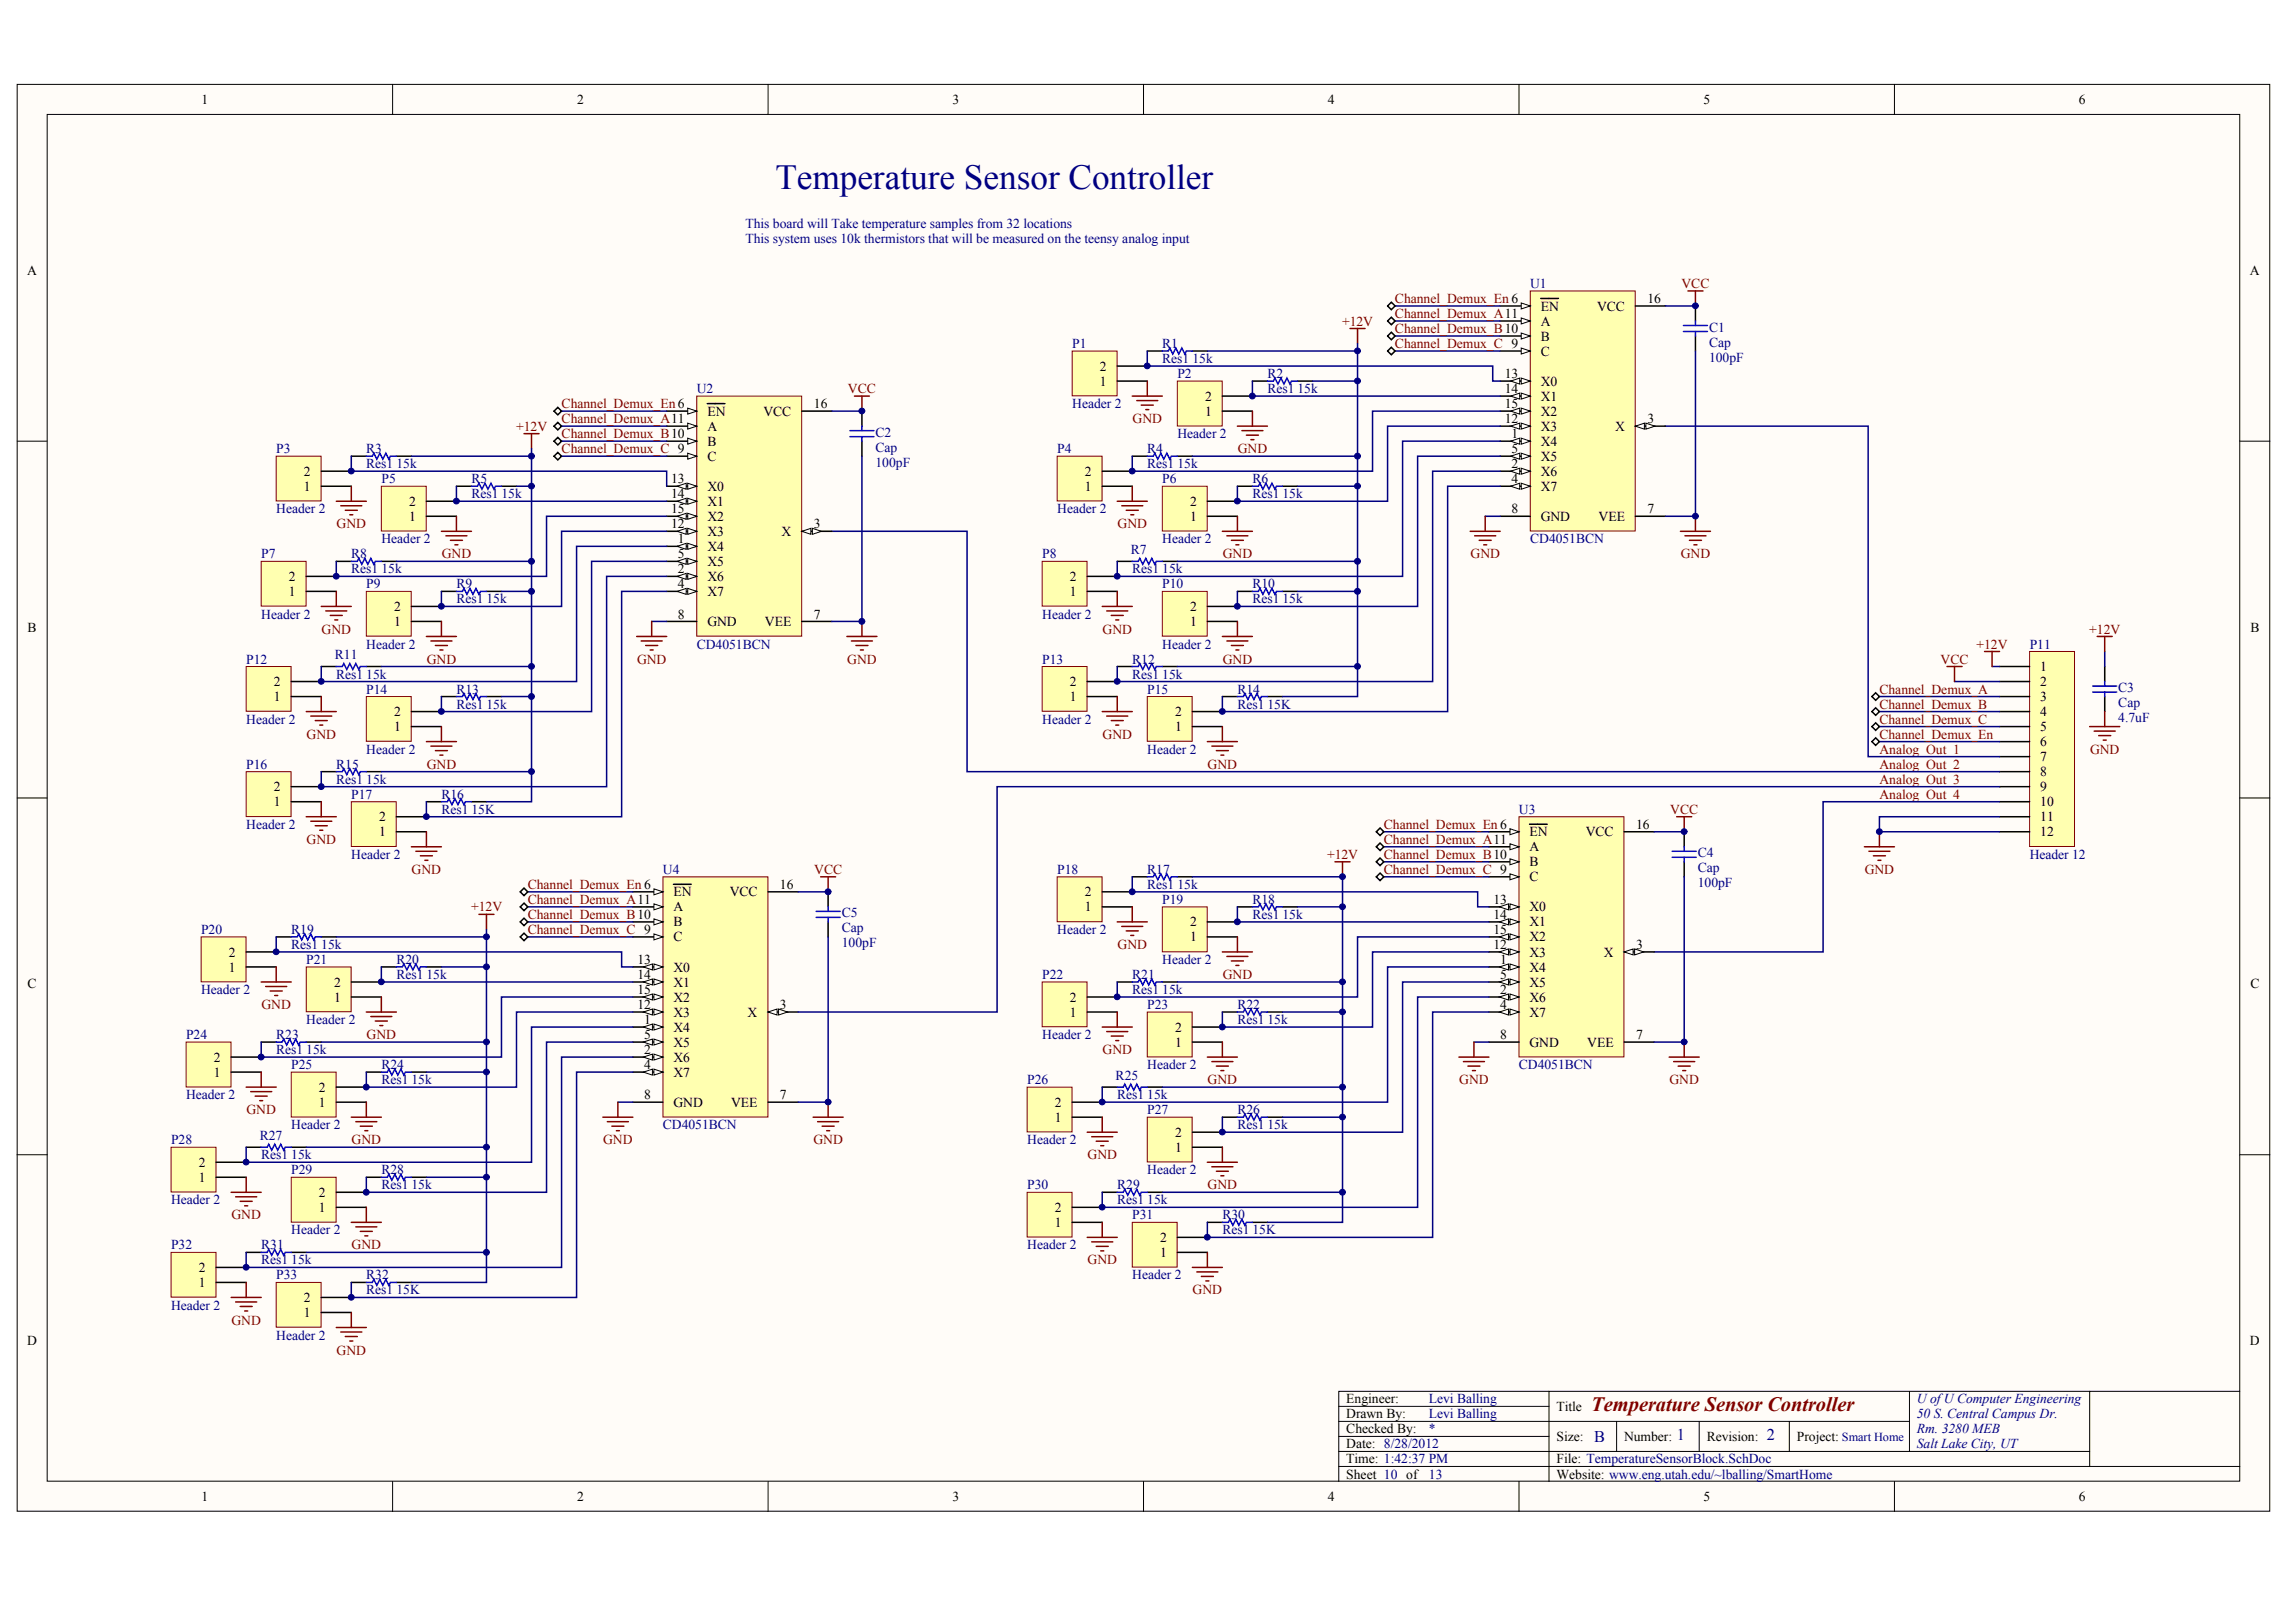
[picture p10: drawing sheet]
<svg xmlns="http://www.w3.org/2000/svg" width="248mm" height="173mm" viewBox="0 0 248 173" stroke-linecap="round" stroke-linejoin="round" font-family="sans-serif">
<defs><g id="words">
<text font-size="3.8" fill="#000080" x="83.8" y="20.5">Temperature Sensor Controller</text>
<text font-size="2.2" fill="#800000" x="171.9" y="152.4">Temperature Sensor Controller</text>
<g font-size="1.8" fill="#000080">
<text x="172.3" y="155.8">B</text>
<text x="181.2" y="155.6">1</text>
<text x="190.9" y="155.6">2</text>
</g>
<g font-size="1.5">
<text x="21.8" y="11.2">1</text>
<text x="62.4" y="11.2">2</text>
<text x="102.9" y="11.2">3</text>
<text x="143.5" y="11.2">4</text>
<text x="184.1" y="11.2">5</text>
<text x="224.6" y="11.2">6</text>
<text x="2.9" y="29.7">A</text>
<text x="243.1" y="29.7">A</text>
<text x="166.5" y="33.6">EN</text>
<text x="166.5" y="35.2">A</text>
<text x="172.6" y="33.6">VCC</text>
<text x="178" y="32.7">16</text>
<text x="118.9" y="41.7">1</text>
<text x="118.9" y="40.1">2</text>
<text x="162.6" y="40.9">13</text>
<text x="166.5" y="41.7">X0</text>
<text x="166.5" y="38.4">C</text>
<text x="166.5" y="36.8">B</text>
<text x="76.4" y="44.9">EN</text>
<text x="76.4" y="46.5">A</text>
<text x="82.5" y="44.9">VCC</text>
<text x="88" y="44.1">16</text>
<text x="130.2" y="44.9">1</text>
<text x="130.2" y="43.3">2</text>
<text x="162.6" y="45.7">12</text>
<text x="162.6" y="44.1">15</text>
<text x="162.6" y="42.5">14</text>
<text x="163.3" y="47.4">1</text>
<text x="166.5" y="46.5">X3</text>
<text x="166.5" y="44.9">X2</text>
<text x="166.5" y="43.3">X1</text>
<text x="174.5" y="46.5">X</text>
<text x="178" y="45.7">3</text>
<text x="32.8" y="53">1</text>
<text x="32.8" y="51.4">2</text>
<text x="72.5" y="52.2">13</text>
<text x="72.5" y="53.8">14</text>
<text x="76.4" y="53">X0</text>
<text x="76.4" y="49.8">C</text>
<text x="76.4" y="48.2">B</text>
<text x="117.2" y="53">1</text>
<text x="117.2" y="51.4">2</text>
<text x="163.3" y="50.6">2</text>
<text x="163.3" y="52.2">4</text>
<text x="163.3" y="49">5</text>
<text x="166.5" y="51.4">X6</text>
<text x="166.5" y="48.2">X4</text>
<text x="166.5" y="53">X7</text>
<text x="166.5" y="49.8">X5</text>
<text x="44.2" y="56.3">1</text>
<text x="44.2" y="54.7">2</text>
<text x="72.5" y="57.1">12</text>
<text x="72.5" y="55.5">15</text>
<text x="73.3" y="58.7">1</text>
<text x="76.4" y="59.5">X4</text>
<text x="76.4" y="57.9">X3</text>
<text x="76.4" y="56.3">X2</text>
<text x="76.4" y="54.7">X1</text>
<text x="84.5" y="57.9">X</text>
<text x="88" y="57.1">3</text>
<text x="128.6" y="56.3">1</text>
<text x="128.6" y="54.7">2</text>
<text x="163.3" y="55.5">8</text>
<text x="166.5" y="56.3">GND</text>
<text x="172.7" y="56.3">VEE</text>
<text x="178" y="55.5">7</text>
<text x="31.2" y="64.4">1</text>
<text x="31.2" y="62.8">2</text>
<text x="73.3" y="62">2</text>
<text x="73.3" y="63.6">4</text>
<text x="73.3" y="60.3">5</text>
<text x="76.4" y="62.8">X6</text>
<text x="76.4" y="64.4">X7</text>
<text x="76.4" y="61.2">X5</text>
<text x="115.6" y="64.4">1</text>
<text x="115.6" y="62.8">2</text>
<text x="3" y="68.2">B</text>
<text x="42.6" y="67.6">1</text>
<text x="42.6" y="66">2</text>
<text x="73.3" y="66.8">8</text>
<text x="76.4" y="67.6">GND</text>
<text x="82.7" y="67.6">VEE</text>
<text x="88" y="66.8">7</text>
<text x="128.6" y="67.6">1</text>
<text x="128.6" y="66">2</text>
<text x="243.2" y="68.2">B</text>
<text x="29.6" y="75.8">1</text>
<text x="29.6" y="74.1">2</text>
<text x="42.6" y="77.4">2</text>
<text x="115.6" y="75.8">1</text>
<text x="115.6" y="74.1">2</text>
<text x="127" y="77.4">2</text>
<text x="220.5" y="72.5">1</text>
<text x="220.5" y="74.1">2</text>
<text x="220.5" y="75.8">3</text>
<text x="220.5" y="77.4">4</text>
<text x="42.6" y="79">1</text>
<text x="127" y="79">1</text>
<text x="220.5" y="79">5</text>
<text x="220.5" y="80.6">6</text>
<text x="220.5" y="82.3">7</text>
<text x="220.5" y="83.9">8</text>
<text x="29.6" y="87.1">1</text>
<text x="29.6" y="85.5">2</text>
<text x="41" y="88.7">2</text>
<text x="176.8" y="89.5">16</text>
<text x="220.5" y="85.5">9</text>
<text x="220.5" y="87.1">10</text>
<text x="220.5" y="88.7">11</text>
<text x="41" y="90.3">1</text>
<text x="165.3" y="90.3">EN</text>
<text x="165.3" y="95.2">C</text>
<text x="165.3" y="93.6">B</text>
<text x="165.3" y="92">A</text>
<text x="171.4" y="90.3">VCC</text>
<text x="220.5" y="90.3">12</text>
<text x="72.8" y="96.8">EN</text>
<text x="72.8" y="101.7">C</text>
<text x="72.8" y="100.1">B</text>
<text x="72.8" y="98.5">A</text>
<text x="78.9" y="96.8">VCC</text>
<text x="84.3" y="96">16</text>
<text x="117.2" y="98.5">1</text>
<text x="117.2" y="96.8">2</text>
<text x="128.6" y="101.7">1</text>
<text x="128.6" y="100.1">2</text>
<text x="161.4" y="97.7">13</text>
<text x="161.4" y="100.9">15</text>
<text x="161.4" y="99.3">14</text>
<text x="165.3" y="98.5">X0</text>
<text x="165.3" y="101.7">X2</text>
<text x="165.3" y="100.1">X1</text>
<text x="3" y="106.8">C</text>
<text x="24.7" y="105">1</text>
<text x="24.7" y="103.3">2</text>
<text x="36.1" y="106.6">2</text>
<text x="68.9" y="104.1">13</text>
<text x="68.9" y="107.4">15</text>
<text x="68.9" y="105.8">14</text>
<text x="72.8" y="105">X0</text>
<text x="72.8" y="106.6">X1</text>
<text x="161.4" y="102.5">12</text>
<text x="162.1" y="107.4">2</text>
<text x="162.1" y="104.1">1</text>
<text x="162.1" y="105.8">5</text>
<text x="165.3" y="105">X4</text>
<text x="165.3" y="106.6">X5</text>
<text x="165.3" y="103.3">X3</text>
<text x="173.3" y="103.3">X</text>
<text x="176.8" y="102.5">3</text>
<text x="243.2" y="106.8">C</text>
<text x="36.1" y="108.2">1</text>
<text x="68.9" y="109">12</text>
<text x="69.6" y="113.9">2</text>
<text x="69.6" y="110.6">1</text>
<text x="69.6" y="112.3">5</text>
<text x="72.8" y="111.4">X4</text>
<text x="72.8" y="113.1">X5</text>
<text x="72.8" y="109.8">X3</text>
<text x="72.8" y="108.2">X2</text>
<text x="80.8" y="109.8">X</text>
<text x="84.3" y="109">3</text>
<text x="115.6" y="109.8">1</text>
<text x="115.6" y="108.2">2</text>
<text x="127" y="113.1">1</text>
<text x="127" y="111.4">2</text>
<text x="162.1" y="109">4</text>
<text x="162.1" y="112.3">8</text>
<text x="165.3" y="108.2">X6</text>
<text x="165.3" y="109.8">X7</text>
<text x="165.3" y="113.1">GND</text>
<text x="171.5" y="113.1">VEE</text>
<text x="176.8" y="112.3">7</text>
<text x="23.1" y="116.3">1</text>
<text x="23.1" y="114.7">2</text>
<text x="34.5" y="119.6">1</text>
<text x="34.5" y="117.9">2</text>
<text x="69.6" y="115.5">4</text>
<text x="69.6" y="118.8">8</text>
<text x="72.8" y="114.7">X6</text>
<text x="72.8" y="116.3">X7</text>
<text x="72.8" y="119.6">GND</text>
<text x="79" y="119.6">VEE</text>
<text x="84.3" y="118.8">7</text>
<text x="114" y="119.6">2</text>
<text x="114" y="121.2">1</text>
<text x="127" y="124.4">1</text>
<text x="127" y="122.8">2</text>
<text x="21.5" y="127.7">1</text>
<text x="21.5" y="126.1">2</text>
<text x="34.5" y="130.9">1</text>
<text x="34.5" y="129.3">2</text>
<text x="114" y="130.9">2</text>
<text x="21.5" y="137.4">2</text>
<text x="114" y="132.5">1</text>
<text x="125.4" y="135.8">1</text>
<text x="125.4" y="134.2">2</text>
<text x="21.5" y="139">1</text>
<text x="32.8" y="142.3">1</text>
<text x="32.8" y="140.7">2</text>
<text x="2.9" y="145.3">D</text>
<text x="243.1" y="145.3">D</text>
<text x="145.5" y="151.6">Engineer:</text>
<text x="145.5" y="153.2">Drawn By:</text>
<text x="145.5" y="154.9">Checked By:</text>
<text x="168.2" y="152.4">Title</text>
<text x="168.2" y="155.7">Size:</text>
<text x="175.5" y="155.7">Number:</text>
<text x="184.4" y="155.7">Revision:</text>
<text x="194.2" y="155.7">Project: Smart Home</text>
<text x="145.5" y="156.5">Date: 8/28/2012</text>
<text x="145.5" y="159.7">Sheet 10 of</text>
<text x="145.5" y="158.1">Time: 1:42:37 PM</text>
<text x="168.2" y="158.1">File: TemperatureSensorBlock.SchDoc</text>
<text x="168.2" y="159.7">Website: www.eng.utah.edu/~lballing/SmartHome</text>
<text x="21.8" y="162.2">1</text>
<text x="62.4" y="162.2">2</text>
<text x="102.9" y="162.2">3</text>
<text x="143.5" y="162.2">4</text>
<text x="184.1" y="162.2">5</text>
<text x="224.6" y="162.2">6</text>
</g>
<g font-size="1.5" fill="#000080">
<text x="80.6" y="26.3">This system uses 10k thermistors that will be measured on the teensy analog input</text>
<text x="80.6" y="24.6">This board will Take temperature samples from 32 locations</text>
<text x="165.4" y="31.1">U1</text>
<text x="184.7" y="35.8">C1</text>
<text x="115.9" y="37.6">P1</text>
<text x="125.6" y="37.6">R1</text>
<text x="125.6" y="39.2">Res1</text>
<text x="127.2" y="40.9">P2</text>
<text x="128.9" y="39.2">15k</text>
<text x="137" y="40.9">R2</text>
<text x="184.7" y="39.1">100pF</text>
<text x="184.7" y="37.4">Cap</text>
<text x="75.3" y="42.5">U2</text>
<text x="94.6" y="47.2">C2</text>
<text x="115.9" y="44.1">Header 2</text>
<text x="127.2" y="47.4">Header 2</text>
<text x="137" y="42.5">Res1</text>
<text x="140.2" y="42.5">15k</text>
<text x="29.9" y="49">P3</text>
<text x="39.6" y="49">R3</text>
<text x="39.6" y="50.6">Res1</text>
<text x="41.2" y="52.2">P5</text>
<text x="42.8" y="50.6">15k</text>
<text x="50.9" y="52.2">R5</text>
<text x="50.9" y="53.8">Res1</text>
<text x="54.2" y="53.8">15k</text>
<text x="94.6" y="50.4">100pF</text>
<text x="94.6" y="48.8">Cap</text>
<text x="114.2" y="49">P4</text>
<text x="124" y="49">R4</text>
<text x="124" y="50.6">Res1</text>
<text x="125.6" y="52.2">P6</text>
<text x="127.2" y="50.6">15k</text>
<text x="135.3" y="52.2">R6</text>
<text x="135.3" y="53.8">Res1</text>
<text x="138.6" y="53.8">15k</text>
<text x="29.9" y="55.5">Header 2</text>
<text x="41.2" y="58.7">Header 2</text>
<text x="114.2" y="55.5">Header 2</text>
<text x="122.2" y="59.8">R7</text>
<text x="125.6" y="58.7">Header 2</text>
<text x="165.4" y="58.7">CD4051BCN</text>
<text x="28.2" y="60.3">P7</text>
<text x="38" y="60.3">R8</text>
<text x="38" y="62">Res1</text>
<text x="39.6" y="63.6">P9</text>
<text x="41.2" y="62">15k</text>
<text x="49.3" y="63.6">R9</text>
<text x="49.3" y="65.2">Res1</text>
<text x="52.6" y="65.2">15k</text>
<text x="112.6" y="60.3">P8</text>
<text x="122.3" y="62">Res1</text>
<text x="125.6" y="62">15k</text>
<text x="125.6" y="63.6">P10</text>
<text x="135.3" y="63.6">R10</text>
<text x="135.3" y="65.2">Res1</text>
<text x="138.6" y="65.2">15k</text>
<text x="26.6" y="71.7">P12</text>
<text x="28.2" y="66.8">Header 2</text>
<text x="36.2" y="71.2">R11</text>
<text x="39.6" y="70.1">Header 2</text>
<text x="75.3" y="70.1">CD4051BCN</text>
<text x="112.6" y="66.8">Header 2</text>
<text x="112.6" y="71.7">P13</text>
<text x="122.3" y="71.7">R12</text>
<text x="125.6" y="70.1">Header 2</text>
<text x="219.3" y="70.1">P11</text>
<text x="36.3" y="73.3">Res1</text>
<text x="39.6" y="73.3">15k</text>
<text x="39.6" y="74.9">P14</text>
<text x="49.3" y="74.9">R13</text>
<text x="49.3" y="76.6">Res1</text>
<text x="52.6" y="76.6">15k</text>
<text x="122.3" y="73.3">Res1</text>
<text x="124" y="74.9">P15</text>
<text x="125.6" y="73.3">15k</text>
<text x="133.7" y="74.9">R14</text>
<text x="133.7" y="76.6">Res1</text>
<text x="137" y="76.6">15K</text>
<text x="228.9" y="74.8">C3</text>
<text x="228.9" y="76.4">Cap</text>
<text x="26.6" y="78.2">Header 2</text>
<text x="26.6" y="83">P16</text>
<text x="36.3" y="83">R15</text>
<text x="39.6" y="81.4">Header 2</text>
<text x="112.6" y="78.2">Header 2</text>
<text x="124" y="81.4">Header 2</text>
<text x="228.9" y="78">4.7uF</text>
<text x="26.6" y="89.5">Header 2</text>
<text x="36.3" y="84.7">Res1</text>
<text x="38" y="86.3">P17</text>
<text x="39.6" y="84.7">15k</text>
<text x="47.7" y="86.3">R16</text>
<text x="47.7" y="87.9">Res1</text>
<text x="50.9" y="87.9">15K</text>
<text x="164.1" y="87.9">U3</text>
<text x="38" y="92.8">Header 2</text>
<text x="71.6" y="94.4">U4</text>
<text x="114.2" y="94.4">P18</text>
<text x="124" y="94.4">R17</text>
<text x="183.5" y="95.9">100pF</text>
<text x="183.5" y="92.6">C4</text>
<text x="183.5" y="94.2">Cap</text>
<text x="219.3" y="92.8">Header 12</text>
<text x="21.7" y="100.9">P20</text>
<text x="31.5" y="100.9">R19</text>
<text x="91" y="99.1">C5</text>
<text x="91" y="100.7">Cap</text>
<text x="114.2" y="100.9">Header 2</text>
<text x="124" y="96">Res1</text>
<text x="125.6" y="97.7">P19</text>
<text x="127.2" y="96">15k</text>
<text x="135.3" y="97.7">R18</text>
<text x="135.3" y="99.3">Res1</text>
<text x="138.6" y="99.3">15k</text>
<text x="21.7" y="107.4">Header 2</text>
<text x="31.5" y="102.5">Res1</text>
<text x="33.1" y="104.1">P21</text>
<text x="34.7" y="102.5">15k</text>
<text x="42.8" y="104.1">R20</text>
<text x="42.8" y="105.8">Res1</text>
<text x="46.1" y="105.8">15k</text>
<text x="91" y="102.4">100pF</text>
<text x="112.6" y="105.8">P22</text>
<text x="122.3" y="105.8">R21</text>
<text x="122.3" y="107.4">Res1</text>
<text x="125.6" y="104.1">Header 2</text>
<text x="125.6" y="107.4">15k</text>
<text x="20.1" y="112.3">P24</text>
<text x="29.9" y="112.3">R23</text>
<text x="29.9" y="113.9">Res1</text>
<text x="33.1" y="110.6">Header 2</text>
<text x="33.1" y="113.9">15k</text>
<text x="112.6" y="112.3">Header 2</text>
<text x="124" y="109">P23</text>
<text x="133.7" y="109">R22</text>
<text x="133.7" y="110.6">Res1</text>
<text x="137" y="110.6">15k</text>
<text x="20.1" y="118.8">Header 2</text>
<text x="31.5" y="115.5">P25</text>
<text x="41.2" y="115.5">R24</text>
<text x="41.2" y="117.1">Res1</text>
<text x="44.5" y="117.1">15k</text>
<text x="111" y="117.1">P26</text>
<text x="120.6" y="116.6">R25</text>
<text x="120.7" y="118.8">Res1</text>
<text x="124" y="115.5">Header 2</text>
<text x="124" y="118.8">15k</text>
<text x="164.1" y="115.5">CD4051BCN</text>
<text x="18.5" y="123.6">P28</text>
<text x="28.1" y="123.1">R27</text>
<text x="28.2" y="125.2">Res1</text>
<text x="31.5" y="122">Header 2</text>
<text x="31.5" y="125.2">15k</text>
<text x="71.6" y="122">CD4051BCN</text>
<text x="111" y="123.6">Header 2</text>
<text x="124" y="120.4">P27</text>
<text x="133.7" y="120.4">R26</text>
<text x="133.7" y="122">Res1</text>
<text x="137" y="122">15k</text>
<text x="18.5" y="130.1">Header 2</text>
<text x="31.5" y="126.9">P29</text>
<text x="41.2" y="126.9">R28</text>
<text x="41.2" y="128.5">Res1</text>
<text x="44.5" y="128.5">15k</text>
<text x="111" y="128.5">P30</text>
<text x="120.7" y="128.5">R29</text>
<text x="120.7" y="130.1">Res1</text>
<text x="122.3" y="131.7">P31</text>
<text x="124" y="126.9">Header 2</text>
<text x="124" y="130.1">15k</text>
<text x="132.1" y="131.7">R30</text>
<text x="18.5" y="135">P32</text>
<text x="28.2" y="135">R31</text>
<text x="28.2" y="136.6">Res1</text>
<text x="31.5" y="133.4">Header 2</text>
<text x="31.5" y="136.6">15k</text>
<text x="111" y="135">Header 2</text>
<text x="132.1" y="133.4">Res1</text>
<text x="135.3" y="133.4">15K</text>
<text x="18.5" y="141.5">Header 2</text>
<text x="29.9" y="138.2">P33</text>
<text x="39.6" y="138.2">R32</text>
<text x="39.6" y="139.8">Res1</text>
<text x="42.8" y="139.8">15K</text>
<text x="122.3" y="138.2">Header 2</text>
<text x="29.9" y="144.7">Header 2</text>
<text x="154.4" y="153.2">Levi Balling</text>
<text x="154.4" y="151.6">Levi Balling</text>
<text x="154.4" y="154.9">*</text>
<text x="207.1" y="151.6">U of U Computer Engineering</text>
<text x="207.1" y="153.2">50 S. Central Campus Dr.</text>
<text x="207.1" y="154.9">Rm. 3280 MEB</text>
<text x="154.4" y="159.7">13</text>
<text x="207.1" y="156.5">Salt Lake City, UT</text>
</g>
<g font-size="1.5" fill="#800000">
<text x="145" y="35.2">+12V</text>
<text x="150.7" y="32.7">Channel_Demux_En 6</text>
<text x="150.7" y="34.4">Channel_Demux_A11</text>
<text x="150.7" y="36">Channel_Demux_B10</text>
<text x="181.7" y="31.1">VCC</text>
<text x="150.7" y="37.6">Channel_Demux_C 9</text>
<text x="55.8" y="46.5">+12V</text>
<text x="60.7" y="44.1">Channel_Demux_En 6</text>
<text x="60.7" y="45.7">Channel_Demux_A11</text>
<text x="60.7" y="47.4">Channel_Demux_B10</text>
<text x="91.6" y="42.5">VCC</text>
<text x="122.4" y="45.7">GND</text>
<text x="60.7" y="49">Channel_Demux_C 9</text>
<text x="133.8" y="49">GND</text>
<text x="36.4" y="57.1">GND</text>
<text x="120.8" y="57.1">GND</text>
<text x="47.7" y="60.3">GND</text>
<text x="132.1" y="60.3">GND</text>
<text x="158.9" y="60.3">GND</text>
<text x="181.6" y="60.3">GND</text>
<text x="34.8" y="68.5">GND</text>
<text x="46.1" y="71.7">GND</text>
<text x="68.8" y="71.7">GND</text>
<text x="91.6" y="71.7">GND</text>
<text x="119.1" y="68.5">GND</text>
<text x="132.1" y="71.7">GND</text>
<text x="209.7" y="71.7">VCC</text>
<text x="213.6" y="70.1">+12V</text>
<text x="225.8" y="68.5">+12V</text>
<text x="203.1" y="74.9">Channel_Demux_A</text>
<text x="203.1" y="76.6">Channel_Demux_B</text>
<text x="33.1" y="79.8">GND</text>
<text x="46.1" y="83">GND</text>
<text x="119.1" y="79.8">GND</text>
<text x="130.5" y="83">GND</text>
<text x="203.1" y="78.2">Channel_Demux_C</text>
<text x="203.1" y="79.8">Channel_Demux_En</text>
<text x="203.1" y="81.4">Analog_Out_1</text>
<text x="203.1" y="83">Analog_Out_2</text>
<text x="225.9" y="81.4">GND</text>
<text x="149.5" y="89.5">Channel_Demux_En 6</text>
<text x="180.5" y="87.9">VCC</text>
<text x="203.1" y="84.7">Analog_Out_3</text>
<text x="203.1" y="86.3">Analog_Out_4</text>
<text x="33.1" y="91.2">GND</text>
<text x="44.5" y="94.4">GND</text>
<text x="88" y="94.4">VCC</text>
<text x="143.4" y="92.8">+12V</text>
<text x="149.5" y="91.2">Channel_Demux_A11</text>
<text x="149.5" y="92.8">Channel_Demux_B10</text>
<text x="149.5" y="94.4">Channel_Demux_C 9</text>
<text x="201.5" y="94.4">GND</text>
<text x="50.9" y="98.5">+12V</text>
<text x="57" y="96">Channel_Demux_En 6</text>
<text x="57" y="97.7">Channel_Demux_A11</text>
<text x="57" y="99.3">Channel_Demux_B10</text>
<text x="57" y="100.9">Channel_Demux_C 9</text>
<text x="120.8" y="102.5">GND</text>
<text x="132.1" y="105.8">GND</text>
<text x="28.3" y="109">GND</text>
<text x="39.6" y="112.3">GND</text>
<text x="119.1" y="113.9">GND</text>
<text x="130.5" y="117.1">GND</text>
<text x="157.7" y="117.1">GND</text>
<text x="180.4" y="117.1">GND</text>
<text x="26.6" y="120.4">GND</text>
<text x="38" y="123.6">GND</text>
<text x="65.2" y="123.6">GND</text>
<text x="87.9" y="123.6">GND</text>
<text x="117.5" y="125.2">GND</text>
<text x="25" y="131.7">GND</text>
<text x="130.5" y="128.5">GND</text>
<text x="38" y="135">GND</text>
<text x="117.5" y="136.6">GND</text>
<text x="25" y="143.1">GND</text>
<text x="128.9" y="139.8">GND</text>
<text x="36.4" y="146.3">GND</text>
</g>
</g></defs>
<g fill="#fffcf8" stroke="#000" stroke-width=".11">
<path d="M1.9 9.1h243.4v154.2h-243.4z"/>
<path d="M5.1 12.4h236.9v147.6h-236.9z"/>
</g>
<g fill="none" stroke="#000" stroke-width=".11">
<path d="M42.4 9.1v3.3M83 9.1v3.3M123.6 9.1v3.3M164.1 9.1v3.3M204.7 9.1v3.3M1.9 47.7h3.2M242 47.7h3.3M1.9 86.2h3.2M242 86.2h3.3M1.9 124.8h3.2M242 124.8h3.3M144.7 153.6h61.6"/>
<path d="M144.7 158.4h97.3M144.7 156.8h81.1M144.7 151.9h22.7M144.7 155.2h22.7M167.4 150.3h-22.7v9.8M174.7 153.6v3.2M183.6 153.6v3.2M193.4 153.6v3.2M206.3 150.3v6.5M225.8 150.3h-58.4v9.8M242 150.3h-16.2v8.1M42.4 160.1v3.2"/>
<path d="M83 160.1v3.2M123.6 160.1v3.2M164.1 160.1v3.2M204.7 160.1v3.2"/>
</g>
<path d="M219.3 70.4h4.9v21.1h-4.9z" fill="#ffffb0" stroke="#800000" stroke-width=".11"/>
<g fill="none" stroke="#000" stroke-width=".16">
<path d="M216.1 72h3.2M216.1 73.6h3.2M216.1 75.3h3.2M216.1 76.9h3.2M216.1 78.5h3.2M227.4 72v1.6M227.4 75.3v1.6M216.1 80.1h3.2M216.1 81.7h3.2M216.1 83.4h3.2M216.1 85h3.2M216.1 86.6h3.2"/>
<path d="M216.1 88.2h3.2M216.1 89.9h3.2"/>
</g>
<path d="M203.1 75.3h13M203.1 76.9h13M203.1 78.5h13M211.2 73.6h4.9M215.3 72h.8M227.4 70.4v1.6M203.1 80.1h13" fill="none" stroke="#000080" stroke-width=".16"/>
<path d="M210.4 72h1.6M211.2 72v1.6M225.8 78.5h3.3M226.3 79h2.3M226.8 79.5h1.3M227.3 80h.3M227.4 76.9v1.6M201.5 91.5h3.2M202 92h2.2M202.4 92.5h1.3M202.9 92.9h.4M203.1 89.9v1.6" fill="none" stroke="#800000" stroke-width=".16"/>
<path d="M226.1 74.1h2.6M226.1 74.8h2.6M227.4 73.6v.5M227.4 74.8v.5" fill="none" stroke="#00f" stroke-width=".16"/>
<path d="M71.6 94.7h11.4v26h-11.4z" fill="#ffffb0" stroke="#800000" stroke-width=".11"/>
<path d="M68.4 114.2h3.2" fill="none" stroke="#000" stroke-width=".16"/>
<g fill="#fffcf8" stroke="#000" stroke-width=".11">
<path d="M70.7 113.9l.9 .3-.9 .3z"/>
<path d="M69.5 114.2l1-.3v.6z"/>
</g>
<path d="M68.4 111h3.2" fill="none" stroke="#000" stroke-width=".16"/>
<g fill="#fffcf8" stroke="#000" stroke-width=".11">
<path d="M70.7 110.6l.9 .4-.9 .3z"/>
<path d="M69.5 111l1-.4v.7z"/>
</g>
<path d="M83 109.3h3.2" fill="none" stroke="#000" stroke-width=".16"/>
<g fill="#fffcf8" stroke="#000" stroke-width=".11">
<path d="M83 109.3l1-.3v.7z"/>
<path d="M84.1 109l1 .3-1 .4z"/>
</g>
<path d="M68.4 115.8h3.2" fill="none" stroke="#000" stroke-width=".16"/>
<g fill="#fffcf8" stroke="#000" stroke-width=".11">
<path d="M70.7 115.5l.9 .3-.9 .4z"/>
<path d="M69.5 115.8l1-.3v.7z"/>
</g>
<path d="M83 96.4h3.2M68.4 112.6h3.2" fill="none" stroke="#000" stroke-width=".16"/>
<g fill="#fffcf8" stroke="#000" stroke-width=".11">
<path d="M70.7 112.3l.9 .3-.9 .3z"/>
<path d="M69.5 112.6l1-.3v.6z"/>
</g>
<path d="M68.4 96.4h3.2" fill="none" stroke="#000" stroke-width=".16"/>
<path d="M70.7 96l.9 .4-.9 .3z" fill="#fffcf8" stroke="#000" stroke-width=".11"/>
<path d="M72.8 95.5h1.9M68.4 104.5h3.2" fill="none" stroke="#000" stroke-width=".16"/>
<g fill="#fffcf8" stroke="#000" stroke-width=".11">
<path d="M70.7 104.1l.9 .4-.9 .3z"/>
<path d="M69.5 104.5l1-.4v.7z"/>
</g>
<path d="M68.4 119.1h3.2M68.4 109.3h3.2M83 119.1h3.2" fill="none" stroke="#000" stroke-width=".16"/>
<g fill="#fffcf8" stroke="#000" stroke-width=".11">
<path d="M70.7 109l.9 .3-.9 .4z"/>
<path d="M69.5 109.3l1-.3v.7z"/>
</g>
<path d="M68.4 101.2h3.2" fill="none" stroke="#000" stroke-width=".16"/>
<path d="M70.7 100.9l.9 .3-.9 .3z" fill="#fffcf8" stroke="#000" stroke-width=".11"/>
<path d="M68.4 99.6h3.2" fill="none" stroke="#000" stroke-width=".16"/>
<path d="M70.7 99.3l.9 .3-.9 .3z" fill="#fffcf8" stroke="#000" stroke-width=".11"/>
<path d="M68.4 98h3.2" fill="none" stroke="#000" stroke-width=".16"/>
<path d="M70.7 97.7l.9 .3-.9 .3z" fill="#fffcf8" stroke="#000" stroke-width=".11"/>
<path d="M68.4 107.7h3.2" fill="none" stroke="#000" stroke-width=".16"/>
<g fill="#fffcf8" stroke="#000" stroke-width=".11">
<path d="M70.7 107.4l.9 .3-.9 .3z"/>
<path d="M69.5 107.7l1-.3v.6z"/>
</g>
<path d="M68.4 106.1h3.2" fill="none" stroke="#000" stroke-width=".16"/>
<g fill="#fffcf8" stroke="#000" stroke-width=".11">
<path d="M70.7 105.8l.9 .3-.9 .3z"/>
<path d="M69.5 106.1l1-.3v.6z"/>
</g>
<path d="M57 96.4h11.4M57 99.6h11.4M57 98h11.4M86.2 96.4h3.3M57 101.2h11.4M66.8 119.1h1.6" fill="none" stroke="#000080" stroke-width=".16"/>
<path d="M88.7 94.7h1.6M89.5 94.7v1.7M66.8 119.1v1.6M89.5 119.1v1.6M65.1 120.7h3.3M65.6 121.2h2.3M66.1 121.7h1.3M66.6 122.2h.3M87.9 120.7h3.2M88.4 121.2h2.2M88.8 121.7h1.3M89.3 122.2h.4" fill="none" stroke="#800000" stroke-width=".16"/>
<path d="M89.5 96.4v1.6M89.5 99.6v1.6" fill="none" stroke="#000" stroke-width=".16"/>
<path d="M88.2 98.5h2.6M88.2 99.1h2.6M89.5 98v.5M89.5 99.1v.5" fill="none" stroke="#00f" stroke-width=".16"/>
<path d="M21.7 101.2h4.9v4.9h-4.9z" fill="#ffffb0" stroke="#800000" stroke-width=".11"/>
<path d="M26.6 104.5h3.2M26.6 102.8h3.2M29.8 101.2h1.7M34.7 101.2h1.6" fill="none" stroke="#000" stroke-width=".16"/>
<path d="M31.5 101.2h.6l.2-.3 .3 .6 .3-.6 .4 .6 .3-.6 .3 .6 .2-.3h.6" fill="none" stroke="#00f" stroke-width=".16"/>
<path d="M28.2 106.1h3.3M28.7 106.6h2.3M29.2 107.1h1.3M29.7 107.6h.3M29.8 104.5v1.6" fill="none" stroke="#800000" stroke-width=".16"/>
<path d="M33.1 104.5h4.8v4.8h-4.8z" fill="#ffffb0" stroke="#800000" stroke-width=".11"/>
<path d="M38 107.7h3.2M38 106.1h3.2M41.2 104.5h1.6M46.1 104.5h1.6" fill="none" stroke="#000" stroke-width=".16"/>
<path d="M42.8 104.5h.7l.1-.4 .4 .7 .3-.7 .3 .7 .3-.7 .4 .7 .1-.3h.7" fill="none" stroke="#00f" stroke-width=".16"/>
<path d="M39.6 109.3h3.2M40.1 109.8h2.2M40.6 110.3h1.3M41 110.8h.4M41.2 107.7v1.6" fill="none" stroke="#800000" stroke-width=".16"/>
<path d="M20.1 112.6h4.9v4.8h-4.9z" fill="#ffffb0" stroke="#800000" stroke-width=".11"/>
<path d="M25 115.8h3.2M25 114.2h3.2M28.2 112.6h1.6M33.1 112.6h1.6" fill="none" stroke="#000" stroke-width=".16"/>
<path d="M29.8 112.6h.7l.2-.3 .3 .6 .3-.6 .3 .6 .4-.6 .3 .6 .1-.3h.7" fill="none" stroke="#00f" stroke-width=".16"/>
<path d="M26.6 117.5h3.2M27.1 117.9h2.3M27.6 118.4h1.3M28.1 118.9h.3M28.2 115.8v1.7" fill="none" stroke="#800000" stroke-width=".16"/>
<path d="M31.5 115.8h4.8v4.9h-4.8z" fill="#ffffb0" stroke="#800000" stroke-width=".11"/>
<path d="M36.3 119.1h3.3M36.3 117.5h3.3M39.6 115.8h1.6M44.5 115.8h1.6" fill="none" stroke="#000" stroke-width=".16"/>
<path d="M41.2 115.8h.7l.1-.3 .3 .7 .4-.7 .3 .7 .3-.7 .3 .7 .2-.4h.7" fill="none" stroke="#00f" stroke-width=".16"/>
<path d="M39.6 119.1v1.6M38 120.7h3.2M38.4 121.2h2.3M38.9 121.7h1.3M39.4 122.2h.3" fill="none" stroke="#800000" stroke-width=".16"/>
<path d="M18.5 123.9h4.8v4.9h-4.8z" fill="#ffffb0" stroke="#800000" stroke-width=".11"/>
<path d="M23.4 127.2h3.2M23.4 125.6h3.2M26.6 123.9h1.6M31.5 123.9h1.6" fill="none" stroke="#000" stroke-width=".16"/>
<path d="M28.2 123.9h.7l.1-.3 .4 .7 .3-.7 .3 .7 .3-.7 .4 .7 .1-.4h.7" fill="none" stroke="#00f" stroke-width=".16"/>
<path d="M25 128.8h3.2M25.5 129.3h2.2M26 129.8h1.3M26.4 130.3h.4M26.6 127.2v1.6" fill="none" stroke="#800000" stroke-width=".16"/>
<path d="M31.5 127.2h4.8v4.8h-4.8z" fill="#ffffb0" stroke="#800000" stroke-width=".11"/>
<path d="M36.3 130.4h3.3M36.3 128.8h3.3M39.6 127.2h1.6M44.5 127.2h1.6" fill="none" stroke="#000" stroke-width=".16"/>
<path d="M41.2 127.2h.7l.1-.3 .3 .6 .4-.6 .3 .6 .3-.6 .3 .6 .2-.3h.7" fill="none" stroke="#00f" stroke-width=".16"/>
<path d="M38 132.1h3.2M38.4 132.5h2.3M38.9 133h1.3M39.4 133.5h.3M39.6 130.4v1.7" fill="none" stroke="#800000" stroke-width=".16"/>
<path d="M18.5 135.3h4.8v4.8h-4.8z" fill="#ffffb0" stroke="#800000" stroke-width=".11"/>
<path d="M23.4 138.6h3.2M23.4 136.9h3.2M26.6 135.3h1.6M31.5 135.3h1.6" fill="none" stroke="#000" stroke-width=".16"/>
<path d="M28.2 135.3h.7l.1-.3 .4 .6 .3-.6 .3 .6 .3-.6 .4 .6 .1-.3h.7" fill="none" stroke="#00f" stroke-width=".16"/>
<path d="M26.6 138.6v1.6M25 140.2h3.2M25.5 140.7h2.2M26 141.1h1.3M26.4 141.6h.4" fill="none" stroke="#800000" stroke-width=".16"/>
<path d="M29.8 138.6h4.9v4.8h-4.9z" fill="#ffffb0" stroke="#800000" stroke-width=".11"/>
<path d="M38 138.6h1.6M42.8 138.6h1.7M34.7 141.8h3.3M34.7 140.2h3.3" fill="none" stroke="#000" stroke-width=".16"/>
<path d="M39.6 138.6h.6l.2-.4 .3 .7 .3-.7 .4 .7 .3-.7 .3 .7 .2-.3h.6" fill="none" stroke="#00f" stroke-width=".16"/>
<path d="M36.3 143.4h3.3M36.8 143.9h2.3M37.3 144.4h1.3M37.8 144.9h.3M38 141.8v1.6" fill="none" stroke="#800000" stroke-width=".16"/>
<path d="M89.9 57.4h14.6v26h111.6M180 46h21.9v35.7h14.2M216.1 85h-108.4v24.3h-21.5M216.1 86.6h-19.1v16.2h-18.2M29.8 101.2v1.6h37.4v1.7h1.2M41.2 104.5v1.6h27.2M68.4 107.7h-14.2v6.5h-26v-1.6" fill="none" stroke="#000080" stroke-width=".16"/>
<path d="M164.1 88.2h11.4v26h-11.4z" fill="#ffffb0" stroke="#800000" stroke-width=".11"/>
<path d="M160.9 107.7h3.2" fill="none" stroke="#000" stroke-width=".16"/>
<g fill="#fffcf8" stroke="#000" stroke-width=".11">
<path d="M163.2 107.4l.9 .3-.9 .3z"/>
<path d="M162 107.7l1-.3v.6z"/>
</g>
<path d="M160.9 104.5h3.2" fill="none" stroke="#000" stroke-width=".16"/>
<g fill="#fffcf8" stroke="#000" stroke-width=".11">
<path d="M163.2 104.1l.9 .4-.9 .3z"/>
<path d="M162 104.5l1-.4v.7z"/>
</g>
<path d="M175.5 102.8h3.3" fill="none" stroke="#000" stroke-width=".16"/>
<g fill="#fffcf8" stroke="#000" stroke-width=".11">
<path d="M175.5 102.8l1-.3v.7z"/>
<path d="M176.6 102.5l1 .3-1 .4z"/>
</g>
<path d="M160.9 109.3h3.2" fill="none" stroke="#000" stroke-width=".16"/>
<g fill="#fffcf8" stroke="#000" stroke-width=".11">
<path d="M163.2 109l.9 .3-.9 .4z"/>
<path d="M162 109.3l1-.3v.7z"/>
</g>
<path d="M175.5 89.9h3.3M160.9 106.1h3.2" fill="none" stroke="#000" stroke-width=".16"/>
<g fill="#fffcf8" stroke="#000" stroke-width=".11">
<path d="M163.2 105.8l.9 .3-.9 .3z"/>
<path d="M162 106.1l1-.3v.6z"/>
</g>
<path d="M160.9 89.9h3.2" fill="none" stroke="#000" stroke-width=".16"/>
<path d="M163.2 89.5l.9 .4-.9 .3z" fill="#fffcf8" stroke="#000" stroke-width=".11"/>
<path d="M160.9 98h3.2M165.3 89h1.9" fill="none" stroke="#000" stroke-width=".16"/>
<g fill="#fffcf8" stroke="#000" stroke-width=".11">
<path d="M163.2 97.7l.9 .3-.9 .3z"/>
<path d="M162 98l1-.3v.6z"/>
</g>
<path d="M160.9 112.6h3.2M160.9 102.8h3.2M175.5 112.6h3.3" fill="none" stroke="#000" stroke-width=".16"/>
<g fill="#fffcf8" stroke="#000" stroke-width=".11">
<path d="M163.2 102.5l.9 .3-.9 .4z"/>
<path d="M162 102.8l1-.3v.7z"/>
</g>
<path d="M160.9 94.7h3.2" fill="none" stroke="#000" stroke-width=".16"/>
<path d="M163.2 94.4l.9 .3-.9 .4z" fill="#fffcf8" stroke="#000" stroke-width=".11"/>
<path d="M160.9 93.1h3.2" fill="none" stroke="#000" stroke-width=".16"/>
<path d="M163.2 92.8l.9 .3-.9 .3z" fill="#fffcf8" stroke="#000" stroke-width=".11"/>
<path d="M160.9 91.5h3.2" fill="none" stroke="#000" stroke-width=".16"/>
<path d="M163.2 91.2l.9 .3-.9 .3z" fill="#fffcf8" stroke="#000" stroke-width=".11"/>
<path d="M160.9 101.2h3.2" fill="none" stroke="#000" stroke-width=".16"/>
<g fill="#fffcf8" stroke="#000" stroke-width=".11">
<path d="M163.2 100.9l.9 .3-.9 .3z"/>
<path d="M162 101.2l1-.3v.6z"/>
</g>
<path d="M160.9 99.6h3.2" fill="none" stroke="#000" stroke-width=".16"/>
<g fill="#fffcf8" stroke="#000" stroke-width=".11">
<path d="M163.2 99.3l.9 .3-.9 .3z"/>
<path d="M162 99.6l1-.3v.6z"/>
</g>
<path d="M149.5 89.9h11.4M149.5 94.7h11.4M149.5 93.1h11.4M149.5 91.5h11.4M178.8 89.9h3.2M159.3 112.6h1.6" fill="none" stroke="#000080" stroke-width=".16"/>
<path d="M181.2 88.2h1.6M182 88.2v1.7M157.7 114.2h3.2M158.1 114.7h2.3M158.6 115.2h1.3M159.1 115.7h.3M159.3 112.6v1.6M180.4 114.2h3.2M180.9 114.7h2.2M181.3 115.2h1.3M181.8 115.7h.4M182 112.6v1.6" fill="none" stroke="#800000" stroke-width=".16"/>
<path d="M182 89.9v1.6M182 93.1v1.6" fill="none" stroke="#000" stroke-width=".16"/>
<path d="M180.7 92h2.6M180.7 92.6h2.6M182 91.5v.5M182 92.6v.5" fill="none" stroke="#00f" stroke-width=".16"/>
<path d="M114.2 94.7h4.9v4.9h-4.9z" fill="#ffffb0" stroke="#800000" stroke-width=".11"/>
<path d="M119.1 98h3.3M119.1 96.4h3.3M122.4 94.7h1.6M127.2 94.7h1.6" fill="none" stroke="#000" stroke-width=".16"/>
<path d="M124 94.7h.6l.2-.3 .3 .7 .3-.7 .4 .7 .3-.7 .3 .7 .2-.4h.6" fill="none" stroke="#00f" stroke-width=".16"/>
<path d="M120.7 99.6h3.3M122.4 98v1.6M121.2 100.1h2.3M121.7 100.6h1.3M122.2 101.1h.3" fill="none" stroke="#800000" stroke-width=".16"/>
<path d="M125.6 98h4.9v4.8h-4.9z" fill="#ffffb0" stroke="#800000" stroke-width=".11"/>
<path d="M130.5 99.6h3.2M133.7 98h1.6M138.6 98h1.6M130.5 101.2h3.2" fill="none" stroke="#000" stroke-width=".16"/>
<path d="M135.3 98h.7l.1-.3 .4 .6 .3-.6 .3 .6 .3-.6 .4 .6 .1-.3h.7" fill="none" stroke="#00f" stroke-width=".16"/>
<path d="M132.1 102.8h3.2M132.6 103.3h2.3M133.1 103.8h1.3M133.6 104.3h.3M133.7 101.2v1.6" fill="none" stroke="#800000" stroke-width=".16"/>
<path d="M112.6 106.1h4.9v4.8h-4.9z" fill="#ffffb0" stroke="#800000" stroke-width=".11"/>
<path d="M117.5 109.3h3.2M117.5 107.7h3.2M120.7 106.1h1.7M125.6 106.1h1.6" fill="none" stroke="#000" stroke-width=".16"/>
<path d="M122.4 106.1h.6l.2-.3 .3 .6 .3-.6 .3 .6 .4-.6 .3 .6 .2-.3h.6" fill="none" stroke="#00f" stroke-width=".16"/>
<path d="M119.1 111h3.3M119.6 111.4h2.3M120.1 111.9h1.3M120.6 112.4h.3M120.7 109.3v1.7" fill="none" stroke="#800000" stroke-width=".16"/>
<path d="M124 109.3h4.8v4.9h-4.8z" fill="#ffffb0" stroke="#800000" stroke-width=".11"/>
<path d="M128.8 112.6h3.3M128.8 111h3.3M132.1 109.3h1.6M137 109.3h1.6" fill="none" stroke="#000" stroke-width=".16"/>
<path d="M133.7 109.3h.7l.1-.3 .4 .7 .3-.7 .3 .7 .3-.7 .3 .7 .2-.4h.7" fill="none" stroke="#00f" stroke-width=".16"/>
<path d="M130.5 114.2h3.2M131 114.7h2.2M131.4 115.2h1.3M131.9 115.7h.4M132.1 112.6v1.6" fill="none" stroke="#800000" stroke-width=".16"/>
<path d="M111 117.5h4.8v4.8h-4.8z" fill="#ffffb0" stroke="#800000" stroke-width=".11"/>
<path d="M115.9 119.1h3.2M119.1 117.5h1.6M124 117.5h1.6M115.9 120.7h3.2" fill="none" stroke="#000" stroke-width=".16"/>
<path d="M120.7 117.5h.7l.1-.4 .4 .7 .3-.7 .3 .7 .3-.7 .4 .7 .1-.3h.7" fill="none" stroke="#00f" stroke-width=".16"/>
<path d="M117.5 122.3h3.2M118 122.8h2.2M118.5 123.3h1.3M118.9 123.8h.4M119.1 120.7v1.6" fill="none" stroke="#800000" stroke-width=".16"/>
<path d="M124 120.7h4.8v4.8h-4.8z" fill="#ffffb0" stroke="#800000" stroke-width=".11"/>
<path d="M128.8 123.9h3.3M128.8 122.3h3.3M132.1 120.7h1.6M137 120.7h1.6" fill="none" stroke="#000" stroke-width=".16"/>
<path d="M133.7 120.7h.7l.1-.3 .4 .6 .3-.6 .3 .6 .3-.6 .3 .6 .2-.3h.7" fill="none" stroke="#00f" stroke-width=".16"/>
<path d="M130.5 125.6h3.2M131 126.1h2.2M131.4 126.5h1.3M131.9 127h.4M132.1 123.9v1.7" fill="none" stroke="#800000" stroke-width=".16"/>
<path d="M111 128.8h4.8v4.9h-4.8z" fill="#ffffb0" stroke="#800000" stroke-width=".11"/>
<path d="M115.9 132.1h3.2M115.9 130.4h3.2M119.1 128.8h1.6M124 128.8h1.6" fill="none" stroke="#000" stroke-width=".16"/>
<path d="M120.7 128.8h.7l.1-.3 .4 .6 .3-.6 .3 .6 .3-.6 .4 .6 .1-.3h.7" fill="none" stroke="#00f" stroke-width=".16"/>
<path d="M117.5 133.7h3.2M118 134.2h2.2M118.5 134.7h1.3M118.9 135.1h.4M119.1 132.1v1.6" fill="none" stroke="#800000" stroke-width=".16"/>
<path d="M122.4 132.1h4.8v4.8h-4.8z" fill="#ffffb0" stroke="#800000" stroke-width=".11"/>
<path d="M127.2 135.3h3.3M127.2 133.7h3.3M130.5 132.1h1.6M135.3 132.1h1.7" fill="none" stroke="#000" stroke-width=".16"/>
<path d="M132.1 132.1h.6l.2-.4 .3 .7 .4-.7 .3 .7 .3-.7 .3 .7 .2-.3h.6" fill="none" stroke="#00f" stroke-width=".16"/>
<path d="M128.8 136.9h3.3M129.3 137.4h2.3M129.8 137.9h1.3M130.3 138.4h.3M130.5 135.3v1.6" fill="none" stroke="#800000" stroke-width=".16"/>
<path d="M165.4 31.4h11.3v26h-11.3z" fill="#ffffb0" stroke="#800000" stroke-width=".11"/>
<path d="M162.1 50.9h3.3" fill="none" stroke="#000" stroke-width=".16"/>
<g fill="#fffcf8" stroke="#000" stroke-width=".11">
<path d="M164.4 50.6l1 .3-1 .3z"/>
<path d="M163.3 50.9l.9-.3v.6z"/>
</g>
<path d="M162.1 47.7h3.3" fill="none" stroke="#000" stroke-width=".16"/>
<g fill="#fffcf8" stroke="#000" stroke-width=".11">
<path d="M164.4 47.3l1 .4-1 .3z"/>
<path d="M163.3 47.7l.9-.4v.7z"/>
</g>
<path d="M176.7 46h3.3" fill="none" stroke="#000" stroke-width=".16"/>
<g fill="#fffcf8" stroke="#000" stroke-width=".11">
<path d="M176.7 46l1-.3v.7z"/>
<path d="M177.9 45.7l.9 .3-.9 .4z"/>
</g>
<path d="M162.1 52.5h3.3" fill="none" stroke="#000" stroke-width=".16"/>
<g fill="#fffcf8" stroke="#000" stroke-width=".11">
<path d="M164.4 52.2l1 .3-1 .4z"/>
<path d="M163.3 52.5l.9-.3v.7z"/>
</g>
<path d="M176.7 33.1h3.3M162.1 49.3h3.3" fill="none" stroke="#000" stroke-width=".16"/>
<g fill="#fffcf8" stroke="#000" stroke-width=".11">
<path d="M164.4 49l1 .3-1 .3z"/>
<path d="M163.3 49.3l.9-.3v.6z"/>
</g>
<path d="M162.1 33.1h3.3" fill="none" stroke="#000" stroke-width=".16"/>
<path d="M164.4 32.7l1 .4-1 .3z" fill="#fffcf8" stroke="#000" stroke-width=".11"/>
<path d="M166.5 32.2h1.9M162.1 41.2h3.3" fill="none" stroke="#000" stroke-width=".16"/>
<g fill="#fffcf8" stroke="#000" stroke-width=".11">
<path d="M164.4 40.8l1 .4-1 .3z"/>
<path d="M163.3 41.2l.9-.4v.7z"/>
</g>
<path d="M162.1 55.8h3.3M162.1 46h3.3M176.7 55.8h3.3" fill="none" stroke="#000" stroke-width=".16"/>
<g fill="#fffcf8" stroke="#000" stroke-width=".11">
<path d="M164.4 45.7l1 .3-1 .4z"/>
<path d="M163.3 46l.9-.3v.7z"/>
</g>
<path d="M162.1 37.9h3.3" fill="none" stroke="#000" stroke-width=".16"/>
<path d="M164.4 37.6l1 .3-1 .3z" fill="#fffcf8" stroke="#000" stroke-width=".11"/>
<path d="M162.1 36.3h3.3" fill="none" stroke="#000" stroke-width=".16"/>
<path d="M164.4 36l1 .3-1 .3z" fill="#fffcf8" stroke="#000" stroke-width=".11"/>
<path d="M162.1 34.7h3.3" fill="none" stroke="#000" stroke-width=".16"/>
<path d="M164.4 34.4l1 .3-1 .3z" fill="#fffcf8" stroke="#000" stroke-width=".11"/>
<path d="M162.1 44.4h3.3" fill="none" stroke="#000" stroke-width=".16"/>
<g fill="#fffcf8" stroke="#000" stroke-width=".11">
<path d="M164.4 44.1l1 .3-1 .3z"/>
<path d="M163.3 44.4l.9-.3v.6z"/>
</g>
<path d="M162.1 42.8h3.3" fill="none" stroke="#000" stroke-width=".16"/>
<g fill="#fffcf8" stroke="#000" stroke-width=".11">
<path d="M164.4 42.5l1 .3-1 .3z"/>
<path d="M163.3 42.8l.9-.3v.6z"/>
</g>
<path d="M150.8 33.1h11.3M150.8 37.9h11.3M150.8 36.3h11.3M150.8 34.7h11.3M180 33.1h3.2M160.5 55.8h1.6" fill="none" stroke="#000080" stroke-width=".16"/>
<path d="M182.4 31.4h1.6M183.2 31.4v1.7M158.9 57.4h3.2M159.4 57.9h2.2M159.8 58.4h1.3M160.3 58.9h.4M160.5 55.8v1.6M181.6 57.4h3.2M182.1 57.9h2.3M182.6 58.4h1.3M183.1 58.9h.3M183.2 55.8v1.6" fill="none" stroke="#800000" stroke-width=".16"/>
<path d="M183.2 33.1v1.6M183.2 36.3v1.6" fill="none" stroke="#000" stroke-width=".16"/>
<path d="M181.9 35.2h2.6M181.9 35.8h2.6M183.2 34.7v.5M183.2 35.8v.5" fill="none" stroke="#00f" stroke-width=".16"/>
<path d="M115.9 37.9h4.8v4.9h-4.8z" fill="#ffffb0" stroke="#800000" stroke-width=".11"/>
<path d="M120.7 39.5h3.3M124 37.9h1.6M128.8 37.9h1.7M120.7 41.2h3.3" fill="none" stroke="#000" stroke-width=".16"/>
<path d="M125.6 37.9h.6l.2-.3 .3 .6 .4-.6 .3 .6 .3-.6 .3 .6 .2-.3h.6" fill="none" stroke="#00f" stroke-width=".16"/>
<path d="M122.4 42.8h3.2M122.8 43.3h2.3M123.3 43.8h1.3M123.8 44.3h.3M124 41.2v1.6" fill="none" stroke="#800000" stroke-width=".16"/>
<path d="M127.2 41.2h4.9v4.8h-4.9z" fill="#ffffb0" stroke="#800000" stroke-width=".11"/>
<path d="M132.1 44.4h3.2M132.1 42.8h3.2M135.3 41.2h1.7M140.2 41.2h1.6" fill="none" stroke="#000" stroke-width=".16"/>
<path d="M137 41.2h.6l.2-.4 .3 .7 .3-.7 .3 .7 .4-.7 .3 .7 .2-.3h.6" fill="none" stroke="#00f" stroke-width=".16"/>
<path d="M133.7 46h3.3M134.2 46.5h2.3M134.7 47h1.3M135.2 47.5h.3M135.3 44.4v1.6" fill="none" stroke="#800000" stroke-width=".16"/>
<path d="M114.2 49.3h4.9v4.8h-4.9z" fill="#ffffb0" stroke="#800000" stroke-width=".11"/>
<path d="M119.1 52.5h3.3M119.1 50.9h3.3M122.4 49.3h1.6M127.2 49.3h1.6" fill="none" stroke="#000" stroke-width=".16"/>
<path d="M124 49.3h.6l.2-.3 .3 .6 .3-.6 .4 .6 .3-.6 .3 .6 .2-.3h.6" fill="none" stroke="#00f" stroke-width=".16"/>
<path d="M120.7 54.2h3.3M121.2 54.6h2.3M121.7 55.1h1.3M122.2 55.6h.3M122.4 52.5v1.7" fill="none" stroke="#800000" stroke-width=".16"/>
<path d="M125.6 52.5h4.9v4.9h-4.9z" fill="#ffffb0" stroke="#800000" stroke-width=".11"/>
<path d="M130.5 55.8h3.2M130.5 54.2h3.2M133.7 52.5h1.6M138.6 52.5h1.6" fill="none" stroke="#000" stroke-width=".16"/>
<path d="M135.3 52.5h.7l.1-.3 .4 .7 .3-.7 .3 .7 .3-.7 .4 .7 .1-.4h.7" fill="none" stroke="#00f" stroke-width=".16"/>
<path d="M132.1 57.4h3.2M132.6 57.9h2.3M133.1 58.4h1.3M133.6 58.9h.3M133.7 55.8v1.6" fill="none" stroke="#800000" stroke-width=".16"/>
<path d="M112.6 60.6h4.9v4.9h-4.9z" fill="#ffffb0" stroke="#800000" stroke-width=".11"/>
<path d="M117.5 63.9h3.2M117.5 62.3h3.2M120.7 60.6h1.7M125.6 60.6h1.6" fill="none" stroke="#000" stroke-width=".16"/>
<path d="M122.4 60.6h.6l.2-.3 .3 .7 .3-.7 .3 .7 .4-.7 .3 .7 .2-.4h.6" fill="none" stroke="#00f" stroke-width=".16"/>
<path d="M119.1 65.5h3.3M119.6 66h2.3M120.1 66.5h1.3M120.6 67h.3M120.7 63.9v1.6" fill="none" stroke="#800000" stroke-width=".16"/>
<path d="M125.6 63.9h4.9v4.8h-4.9z" fill="#ffffb0" stroke="#800000" stroke-width=".11"/>
<path d="M130.5 67.1h3.2M130.5 65.5h3.2M133.7 63.9h1.6M138.6 63.9h1.6" fill="none" stroke="#000" stroke-width=".16"/>
<path d="M135.3 63.9h.7l.1-.3 .4 .6 .3-.6 .3 .6 .3-.6 .4 .6 .1-.3h.7" fill="none" stroke="#00f" stroke-width=".16"/>
<path d="M132.1 68.8h3.2M132.6 69.2h2.3M133.1 69.7h1.3M133.6 70.2h.3M133.7 67.1v1.7" fill="none" stroke="#800000" stroke-width=".16"/>
<path d="M112.6 72h4.9v4.8h-4.9z" fill="#ffffb0" stroke="#800000" stroke-width=".11"/>
<path d="M117.5 75.3h3.2M117.5 73.6h3.2M120.7 72h1.7M125.6 72h1.6" fill="none" stroke="#000" stroke-width=".16"/>
<path d="M122.4 72h.6l.2-.3 .3 .6 .3-.6 .3 .6 .4-.6 .3 .6 .2-.3h.6" fill="none" stroke="#00f" stroke-width=".16"/>
<path d="M119.1 76.9h3.3M119.6 77.4h2.3M120.1 77.9h1.3M120.6 78.3h.3M120.7 75.3v1.6" fill="none" stroke="#800000" stroke-width=".16"/>
<path d="M124 75.3h4.8v4.8h-4.8z" fill="#ffffb0" stroke="#800000" stroke-width=".11"/>
<path d="M128.8 78.5h3.3M128.8 76.9h3.3M132.1 75.3h1.6M137 75.3h1.6" fill="none" stroke="#000" stroke-width=".16"/>
<path d="M133.7 75.3h.7l.1-.4 .4 .7 .3-.7 .3 .7 .3-.7 .3 .7 .2-.3h.7" fill="none" stroke="#00f" stroke-width=".16"/>
<path d="M132.1 78.5v1.6M130.5 80.1h3.2M131 80.6h2.2M131.4 81.1h1.3M131.9 81.6h.4" fill="none" stroke="#800000" stroke-width=".16"/>
<path d="M68.4 109.3h-12.6v8.2h-16.2v-1.7M68.4 111h-11v14.6h-30.8v-1.7M68.4 112.6h-9.3v16.2h-19.5v-1.6M68.4 114.2h-7.7v22.7h-34.1v-1.6M68.4 115.8h-6.1v24.4h-24.3v-1.6" fill="none" stroke="#000080" stroke-width=".16"/>
<path d="M75.3 42.8h11.3v25.9h-11.3z" fill="#ffffb0" stroke="#800000" stroke-width=".11"/>
<path d="M72 62.3h3.3" fill="none" stroke="#000" stroke-width=".16"/>
<g fill="#fffcf8" stroke="#000" stroke-width=".11">
<path d="M74.3 61.9l1 .4-1 .3z"/>
<path d="M73.2 62.3l1-.4v.7z"/>
</g>
<path d="M72 59h3.3" fill="none" stroke="#000" stroke-width=".16"/>
<g fill="#fffcf8" stroke="#000" stroke-width=".11">
<path d="M74.3 58.7l1 .3-1 .3z"/>
<path d="M73.2 59l1-.3v.6z"/>
</g>
<path d="M86.7 57.4h3.2" fill="none" stroke="#000" stroke-width=".16"/>
<g fill="#fffcf8" stroke="#000" stroke-width=".11">
<path d="M86.7 57.4l.9-.3v.6z"/>
<path d="M87.8 57.1l1 .3-1 .3z"/>
</g>
<path d="M72 63.9h3.3" fill="none" stroke="#000" stroke-width=".16"/>
<g fill="#fffcf8" stroke="#000" stroke-width=".11">
<path d="M74.3 63.6l1 .3-1 .3z"/>
<path d="M73.2 63.9l1-.3v.6z"/>
</g>
<path d="M86.7 44.4h3.2M72 60.6h3.3" fill="none" stroke="#000" stroke-width=".16"/>
<g fill="#fffcf8" stroke="#000" stroke-width=".11">
<path d="M74.3 60.3l1 .3-1 .4z"/>
<path d="M73.2 60.6l1-.3v.7z"/>
</g>
<path d="M72 44.4h3.3" fill="none" stroke="#000" stroke-width=".16"/>
<path d="M74.3 44.1l1 .3-1 .3z" fill="#fffcf8" stroke="#000" stroke-width=".11"/>
<path d="M72 52.5h3.3M76.4 43.6h1.9" fill="none" stroke="#000" stroke-width=".16"/>
<g fill="#fffcf8" stroke="#000" stroke-width=".11">
<path d="M74.3 52.2l1 .3-1 .4z"/>
<path d="M73.2 52.5l1-.3v.7z"/>
</g>
<path d="M72 57.4h3.3M72 67.1h3.3M86.7 67.1h3.2" fill="none" stroke="#000" stroke-width=".16"/>
<g fill="#fffcf8" stroke="#000" stroke-width=".11">
<path d="M74.3 57.1l1 .3-1 .3z"/>
<path d="M73.2 57.4l1-.3v.6z"/>
</g>
<path d="M72 49.3h3.3" fill="none" stroke="#000" stroke-width=".16"/>
<path d="M74.3 49l1 .3-1 .3z" fill="#fffcf8" stroke="#000" stroke-width=".11"/>
<path d="M72 47.7h3.3" fill="none" stroke="#000" stroke-width=".16"/>
<path d="M74.3 47.3l1 .4-1 .3z" fill="#fffcf8" stroke="#000" stroke-width=".11"/>
<path d="M72 46h3.3" fill="none" stroke="#000" stroke-width=".16"/>
<path d="M74.3 45.7l1 .3-1 .4z" fill="#fffcf8" stroke="#000" stroke-width=".11"/>
<path d="M72 55.8h3.3" fill="none" stroke="#000" stroke-width=".16"/>
<g fill="#fffcf8" stroke="#000" stroke-width=".11">
<path d="M74.3 55.5l1 .3-1 .3z"/>
<path d="M73.2 55.8l1-.3v.6z"/>
</g>
<path d="M72 54.2h3.3" fill="none" stroke="#000" stroke-width=".16"/>
<g fill="#fffcf8" stroke="#000" stroke-width=".11">
<path d="M74.3 53.8l1 .4-1 .3z"/>
<path d="M73.2 54.2l1-.4v.7z"/>
</g>
<path d="M60.7 44.4h11.3M60.7 49.3h11.3M60.7 47.7h11.3M60.7 46h11.3M89.9 44.4h3.2M70.4 67.1h1.6" fill="none" stroke="#000080" stroke-width=".16"/>
<path d="M92.3 42.8h1.7M93.1 42.8v1.6M68.8 68.8h3.2M69.3 69.2h2.3M69.8 69.7h1.3M70.3 70.2h.3M70.4 67.1v1.7M91.5 68.8h3.3M92 69.2h2.3M92.5 69.7h1.3M93 70.2h.3M93.1 67.1v1.7" fill="none" stroke="#800000" stroke-width=".16"/>
<path d="M93.1 44.4v1.6M93.1 47.7v1.6" fill="none" stroke="#000" stroke-width=".16"/>
<path d="M91.8 46.5h2.6M91.8 47.2h2.6M93.1 46v.5M93.1 47.2v.5" fill="none" stroke="#00f" stroke-width=".16"/>
<path d="M29.8 49.3h4.9v4.8h-4.9z" fill="#ffffb0" stroke="#800000" stroke-width=".11"/>
<path d="M34.7 52.5h3.3M34.7 50.9h3.3M38 49.3h1.6M42.8 49.3h1.7" fill="none" stroke="#000" stroke-width=".16"/>
<path d="M39.6 49.3h.6l.2-.3 .3 .6 .3-.6 .4 .6 .3-.6 .3 .6 .2-.3h.6" fill="none" stroke="#00f" stroke-width=".16"/>
<path d="M36.3 54.2h3.3M36.8 54.6h2.3M37.3 55.1h1.3M37.8 55.6h.3M38 52.5v1.7" fill="none" stroke="#800000" stroke-width=".16"/>
<path d="M41.2 52.5h4.9v4.9h-4.9z" fill="#ffffb0" stroke="#800000" stroke-width=".11"/>
<path d="M46.1 55.8h3.2M46.1 54.2h3.2M49.3 52.5h1.6M54.2 52.5h1.6" fill="none" stroke="#000" stroke-width=".16"/>
<path d="M50.9 52.5h.7l.2-.3 .3 .7 .3-.7 .3 .7 .4-.7 .3 .7 .1-.4h.7" fill="none" stroke="#00f" stroke-width=".16"/>
<path d="M47.7 57.4h3.2M48.2 57.9h2.3M48.7 58.4h1.3M49.2 58.9h.3M49.3 55.8v1.6" fill="none" stroke="#800000" stroke-width=".16"/>
<path d="M28.2 60.6h4.9v4.9h-4.9z" fill="#ffffb0" stroke="#800000" stroke-width=".11"/>
<path d="M33.1 63.9h3.2M33.1 62.3h3.2M36.3 60.6h1.7M41.2 60.6h1.6" fill="none" stroke="#000" stroke-width=".16"/>
<path d="M38 60.6h.6l.2-.3 .3 .7 .3-.7 .3 .7 .4-.7 .3 .7 .2-.4h.6" fill="none" stroke="#00f" stroke-width=".16"/>
<path d="M34.7 65.5h3.3M35.2 66h2.3M35.7 66.5h1.3M36.2 67h.3M36.3 63.9v1.6" fill="none" stroke="#800000" stroke-width=".16"/>
<path d="M39.6 63.9h4.8v4.8h-4.8z" fill="#ffffb0" stroke="#800000" stroke-width=".11"/>
<path d="M44.5 67.1h3.2M44.5 65.5h3.2M47.7 63.9h1.6M52.6 63.9h1.6" fill="none" stroke="#000" stroke-width=".16"/>
<path d="M49.3 63.9h.7l.1-.3 .4 .6 .3-.6 .3 .6 .3-.6 .4 .6 .1-.3h.7" fill="none" stroke="#00f" stroke-width=".16"/>
<path d="M46.1 68.8h3.2M46.6 69.2h2.2M47.1 69.7h1.2M47.5 70.2h.4M47.7 67.1v1.7" fill="none" stroke="#800000" stroke-width=".16"/>
<path d="M26.6 72h4.9v4.8h-4.9z" fill="#ffffb0" stroke="#800000" stroke-width=".11"/>
<path d="M31.5 75.3h3.2M31.5 73.6h3.2M34.7 72h1.6M39.6 72h1.6" fill="none" stroke="#000" stroke-width=".16"/>
<path d="M36.3 72h.7l.2-.3 .3 .6 .3-.6 .3 .6 .3-.6 .4 .6 .1-.3h.7" fill="none" stroke="#00f" stroke-width=".16"/>
<path d="M33.1 76.9h3.2M33.6 77.4h2.3M34.1 77.9h1.3M34.6 78.3h.3M34.7 75.3v1.6" fill="none" stroke="#800000" stroke-width=".16"/>
<path d="M39.6 75.3h4.8v4.8h-4.8z" fill="#ffffb0" stroke="#800000" stroke-width=".11"/>
<path d="M44.5 78.5h3.2M44.5 76.9h3.2M47.7 75.3h1.6M52.6 75.3h1.6" fill="none" stroke="#000" stroke-width=".16"/>
<path d="M49.3 75.3h.7l.1-.4 .4 .7 .3-.7 .3 .7 .3-.7 .4 .7 .1-.3h.7" fill="none" stroke="#00f" stroke-width=".16"/>
<path d="M47.7 78.5v1.6M46.1 80.1h3.2M46.6 80.6h2.2M47.1 81.1h1.2M47.5 81.6h.4" fill="none" stroke="#800000" stroke-width=".16"/>
<path d="M26.6 83.4h4.9v4.8h-4.9z" fill="#ffffb0" stroke="#800000" stroke-width=".11"/>
<path d="M31.5 86.6h3.2M31.5 85h3.2M34.7 83.4h1.6M39.6 83.4h1.6" fill="none" stroke="#000" stroke-width=".16"/>
<path d="M36.3 83.4h.7l.2-.4 .3 .7 .3-.7 .3 .7 .3-.7 .4 .7 .1-.3h.7" fill="none" stroke="#00f" stroke-width=".16"/>
<path d="M33.1 88.2h3.2M33.6 88.7h2.3M34.1 89.2h1.3M34.6 89.7h.3M34.7 86.6v1.6" fill="none" stroke="#800000" stroke-width=".16"/>
<path d="M38 86.6h4.8v4.9h-4.8z" fill="#ffffb0" stroke="#800000" stroke-width=".11"/>
<g fill="none" stroke="#000" stroke-width=".16">
<path d="M150.4 32.7l.4 .4-.4 .4-.5-.4zM150.4 34.3l.4 .4-.4 .4-.5-.4zM150.4 35.9l.4 .4-.4 .4-.5-.4zM150.4 37.5l.4 .4-.4 .4-.5-.4zM59.9 46l.4-.4 .4 .4-.4 .4zM59.9 47.7l.4-.4 .4 .4-.4 .4zM60.3 44l.4 .4-.4 .4-.4-.4zM60.3 48.9l.4 .4-.4 .4-.4-.4zM202.7 74.8l.4 .5-.4 .4-.4-.4zM202.7 76.5l.4 .4-.4 .4-.4-.4zM202.7 78.1l.4 .4-.4 .4-.4-.4zM202.7 79.7l.4 .4-.4 .4-.4-.4z"/>
<path d="M42.8 89.9h3.3M42.8 88.2h3.3M46.1 86.6h1.6M50.9 86.6h1.7M56.6 95.9l.4 .5-.4 .4-.4-.4zM56.6 97.6l.4 .4-.4 .4-.4-.4zM56.6 99.2l.4 .4-.4 .4-.4-.4zM149.1 89.5l.4 .4-.4 .4-.4-.4zM149.1 91.1l.4 .4-.4 .4-.4-.4zM149.1 92.7l.4 .4-.4 .4-.4-.4zM149.1 94.3l.4 .4-.4 .4-.4-.4zM56.6 100.8l.4 .4-.4 .4-.4-.4z"/>
</g>
<path d="M47.7 86.6h.6l.2-.3 .3 .6 .4-.6 .3 .6 .3-.6 .3 .6 .2-.3h.6" fill="none" stroke="#00f" stroke-width=".16"/>
<g fill="none" stroke="#800000" stroke-width=".16">
<path d="M145.9 35.5h1.6M146.7 35.5v1.6M56.6 46.9h1.6M57.4 46.9v1.6M214.5 70.4h1.6M215.3 70.4v1.6M226.6 68.8h1.7M227.4 68.8v1.6M44.5 91.5h3.2M44.9 92h2.3M45.4 92.5h1.3M45.9 92.9h.3"/>
<path d="M46.1 89.9v1.6M51.8 98.8h1.6M52.6 98.8v1.6M144.3 93.1h1.6M145.1 93.1v1.6"/>
</g>
<g fill="none" stroke="#000080" stroke-width=".16">
<path d="M124 37.9v1.6h37.3v1.7h.8M130.5 37.9h16.2M146.7 37.1v34.9M183.2 37.9v17.9h-3.2M38 49.3v1.6h34v1.6M44.5 49.3h12.9M49.3 52.5v1.7h22.7M55.8 52.5h1.6M57.4 48.5v34.9M72 57.4h-11.3v8.1h-13v-1.6M72 59h-9.7v14.6h-27.6v-1.6M72 55.8h-12.9v6.5h-22.8v-1.7"/>
<path d="M93.1 49.3v17.8h-3.2M128.8 49.3h17.9M135.3 41.2v1.6h26.8M140.2 52.5h6.5M141.8 41.2h4.9M162.1 46h-12.2v8.2h-16.2v-1.7M162.1 47.7h-10.5v14.6h-30.9v-1.7M162.1 49.3h-8.9v16.2h-19.5v-1.6M162.1 50.9h-7.3v22.7h-34.1v-1.6M162.1 52.5h-5.7v24.4h-24.3v-1.6M162.1 44.4h-13.8v6.5h-25.9v-1.6M41.2 72h16.2"/>
<path d="M42.8 60.6h14.6M54.2 63.9h3.2M54.2 75.3h3.2M72 60.6h-8.1v16.3h-16.2v-1.6M72 62.3h-6.4v22.7h-30.9v-1.6M72 63.9h-4.8v24.3h-21.1v-1.6M127.2 60.6h19.5M127.2 72h19.5M140.2 63.9h6.5M146.7 72v3.3h-8.1M41.2 83.4h16.2M57.4 83.4v3.2h-4.8"/>
<path d="M122.4 94.7v1.7h37.3v1.6h1.2M128.8 94.7h16.3v34.1M133.7 98v1.6h27.2M140.2 98h4.9M182 94.7v17.9h-3.2M216.1 88.2h-13v1.7h13M34.7 112.6h17.9M36.3 101.2h16.3M46.1 115.8h6.5M47.7 104.5h4.9M52.6 100.4v34.9M89.5 101.2v17.9h-3.3"/>
<path d="M125.6 117.5h19.5M127.2 106.1h17.9M138.6 109.3h6.5M160.9 102.8h-12.6v8.2h-16.2v-1.7M160.9 104.5h-11v14.6h-30.8v-1.6M160.9 106.1h-9.3v16.2h-19.5v-1.6M160.9 107.7h-7.7v22.7h-34.1v-1.6M160.9 109.3h-6.1v24.4h-24.3v-1.6M160.9 101.2h-14.2v6.5h-26v-1.6M33.1 123.9h19.5M33.1 135.3h19.5M46.1 127.2h6.5"/>
<path d="M52.6 135.3v3.3h-8.1M125.6 128.8h19.5M138.6 120.7h6.5M145.1 128.8v3.3h-8.1"/>
</g>
<g fill="#000080" stroke="#000080" stroke-width=".11">
<circle cx="26.6" cy="136.9" r=".31"/>
<circle cx="26.6" cy="125.6" r=".31"/>
<circle cx="28.2" cy="114.2" r=".32"/>
<circle cx="29.8" cy="102.8" r=".31"/>
<circle cx="34.7" cy="85" r=".32"/>
<circle cx="34.7" cy="73.6" r=".31"/>
<circle cx="36.3" cy="62.3" r=".31"/>
<circle cx="38" cy="140.2" r=".31"/>
<circle cx="38" cy="50.9" r=".31"/>
<circle cx="39.6" cy="128.8" r=".32"/>
<circle cx="39.6" cy="117.4" r=".32"/>
<circle cx="41.2" cy="106.1" r=".31"/>
<circle cx="46.1" cy="88.2" r=".31"/>
<circle cx="47.7" cy="76.9" r=".31"/>
<circle cx="47.7" cy="65.5" r=".31"/>
<circle cx="49.3" cy="54.1" r=".31"/>
<circle cx="52.6" cy="135.3" r=".32"/>
<circle cx="52.6" cy="127.2" r=".31"/>
<circle cx="52.6" cy="123.9" r=".31"/>
<circle cx="52.6" cy="115.8" r=".31"/>
<circle cx="52.6" cy="112.6" r=".31"/>
<circle cx="52.6" cy="104.5" r=".31"/>
<circle cx="52.6" cy="101.2" r=".31"/>
<circle cx="57.4" cy="83.4" r=".31"/>
<circle cx="57.4" cy="75.2" r=".32"/>
<circle cx="57.4" cy="72" r=".31"/>
<circle cx="57.4" cy="63.9" r=".32"/>
<circle cx="57.4" cy="60.6" r=".32"/>
<circle cx="57.4" cy="52.5" r=".31"/>
<circle cx="57.4" cy="49.3" r=".32"/>
<circle cx="89.5" cy="119.1" r=".31"/>
<circle cx="89.5" cy="96.3" r=".32"/>
<circle cx="93.1" cy="67.1" r=".32"/>
<circle cx="93.1" cy="44.4" r=".31"/>
<circle cx="119.1" cy="130.4" r=".31"/>
<circle cx="119.1" cy="119.1" r=".31"/>
<circle cx="120.7" cy="107.7" r=".31"/>
<circle cx="120.7" cy="73.6" r=".31"/>
<circle cx="120.7" cy="62.3" r=".31"/>
<circle cx="122.3" cy="96.3" r=".32"/>
<circle cx="122.4" cy="50.9" r=".31"/>
<circle cx="124" cy="39.5" r=".31"/>
<circle cx="130.5" cy="133.7" r=".31"/>
<circle cx="132.1" cy="122.3" r=".31"/>
<circle cx="132.1" cy="111" r=".32"/>
<circle cx="132.1" cy="76.9" r=".31"/>
<circle cx="133.7" cy="99.6" r=".32"/>
<circle cx="133.7" cy="65.5" r=".31"/>
<circle cx="133.7" cy="54.1" r=".31"/>
<circle cx="135.3" cy="42.8" r=".32"/>
<circle cx="145.1" cy="128.8" r=".32"/>
<circle cx="145.1" cy="120.7" r=".31"/>
<circle cx="145.1" cy="117.4" r=".32"/>
<circle cx="145.1" cy="109.3" r=".31"/>
<circle cx="145.1" cy="106.1" r=".31"/>
<circle cx="145.1" cy="98" r=".31"/>
<circle cx="145.1" cy="94.7" r=".31"/>
<circle cx="146.7" cy="72" r=".31"/>
<circle cx="146.7" cy="63.9" r=".32"/>
<circle cx="146.7" cy="60.6" r=".32"/>
<circle cx="146.7" cy="52.5" r=".31"/>
<circle cx="146.7" cy="49.3" r=".32"/>
<circle cx="146.7" cy="41.2" r=".31"/>
<circle cx="146.7" cy="37.9" r=".31"/>
<circle cx="182" cy="112.6" r=".31"/>
<circle cx="182" cy="89.8" r=".31"/>
<circle cx="183.2" cy="55.8" r=".31"/>
<circle cx="183.2" cy="33" r=".31"/>
<circle cx="203.1" cy="89.8" r=".31"/>
</g>
<use href="#words"/>
</svg>
